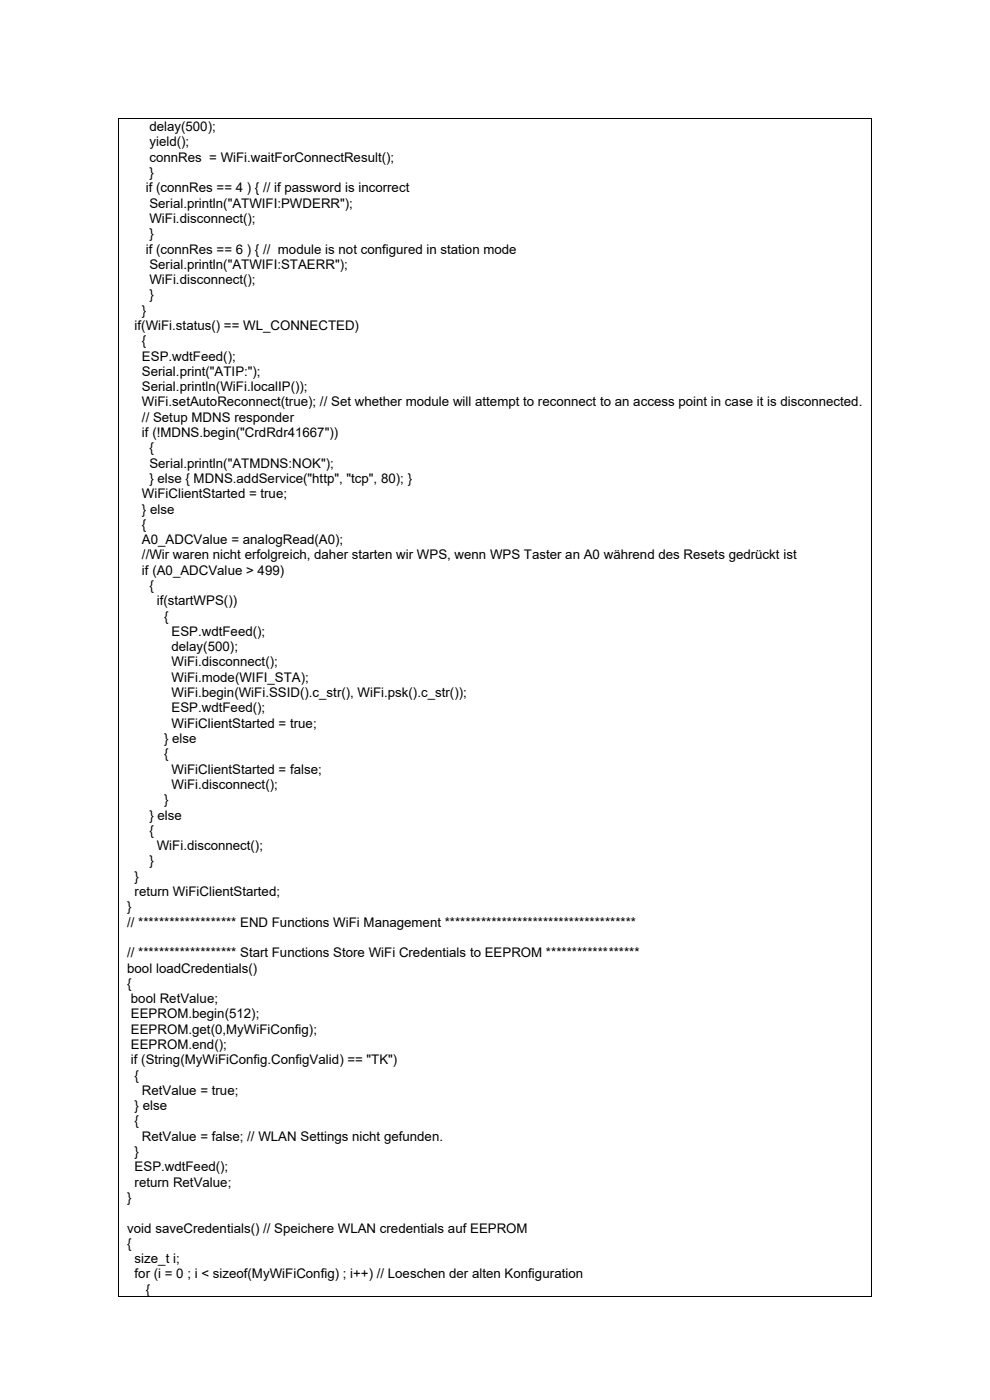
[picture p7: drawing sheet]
<svg xmlns="http://www.w3.org/2000/svg" width="210mm" height="297mm" viewBox="0 0 210 297" stroke-linecap="round" stroke-linejoin="round" font-family="sans-serif">
<defs><g id="words">
<g font-size="2.8">
<text x="31.7" y="27.8">delay(500);</text>
<text x="31.7" y="31.1">yield();</text>
<text x="31.7" y="34.3">connRes = WiFi.waitForConnectResult();</text>
<text x="30.9" y="40.8">if (connRes == 4 ) { // if password is incorrect</text>
<text x="31.7" y="37.5">}</text>
<text x="31.7" y="44">Serial.println(&quot;ATWIFI:PWDERR&quot;);</text>
<text x="31.7" y="47.3">WiFi.disconnect();</text>
<text x="30.9" y="53.8">if (connRes == 6 ) { // module is not configured in station mode</text>
<text x="31.7" y="50.5">}</text>
<text x="31.7" y="57">Serial.println(&quot;ATWIFI:STAERR&quot;);</text>
<text x="31.7" y="60.3">WiFi.disconnect();</text>
<text x="31.7" y="63.5">}</text>
<text x="28.6" y="70">if(WiFi.status() == WL_CONNECTED)</text>
<text x="30.1" y="66.8">}</text>
<text x="30.1" y="76.5">ESP.wdtFeed();</text>
<text x="30.1" y="73.3">{</text>
<text x="30.1" y="79.7">Serial.print(&quot;ATIP:&quot;);</text>
<text x="30.1" y="83">Serial.println(WiFi.localIP());</text>
<text x="30.1" y="89.5">// Setup MDNS responder</text>
<text x="30.1" y="86.2">WiFi.setAutoReconnect(true); // Set whether module will attempt to reconnect to an access point in case it is disconnected.</text>
<text x="30.1" y="92.7">if (!MDNS.begin(&quot;CrdRdr41667&quot;))</text>
<text x="31.7" y="96">{</text>
<text x="31.7" y="99.2">Serial.println(&quot;ATMDNS:NOK&quot;);</text>
<text x="30.1" y="105.7">WiFiClientStarted = true;</text>
<text x="31.7" y="102.5">} else { MDNS.addService(&quot;http&quot;, &quot;tcp&quot;, 80); }</text>
<text x="30.1" y="112.2">{</text>
<text x="30.1" y="108.9">} else</text>
<text x="30.1" y="118.7">//Wir waren nicht erfolgreich, daher starten wir WPS, wenn WPS Taster an A0 während des Resets gedrückt ist</text>
<text x="30.1" y="115.4">A0_ADCValue = analogRead(A0);</text>
<text x="30.1" y="121.9">if (A0_ADCValue &gt; 499)</text>
<text x="31.7" y="125.2">{</text>
<text x="33.3" y="128.4">if(startWPS())</text>
<text x="34.8" y="131.7">{</text>
<text x="36.4" y="134.9">ESP.wdtFeed();</text>
<text x="36.4" y="141.4">WiFi.disconnect();</text>
<text x="36.4" y="138.2">delay(500);</text>
<text x="36.4" y="144.7">WiFi.mode(WIFI_STA);</text>
<text x="36.4" y="147.9">WiFi.begin(WiFi.SSID().c_str(), WiFi.psk().c_str());</text>
<text x="36.4" y="151.1">ESP.wdtFeed();</text>
<text x="36.4" y="154.4">WiFiClientStarted = true;</text>
<text x="34.8" y="157.6">} else</text>
<text x="34.8" y="160.9">{</text>
<text x="36.4" y="164.1">WiFiClientStarted = false;</text>
<text x="36.4" y="167.4">WiFi.disconnect();</text>
<text x="31.7" y="173.9">} else</text>
<text x="34.8" y="170.6">}</text>
<text x="31.7" y="177.1">{</text>
<text x="31.7" y="183.6">}</text>
<text x="33.3" y="180.3">WiFi.disconnect();</text>
<text x="28.6" y="186.8">}</text>
<text x="28.6" y="190.1">return WiFiClientStarted;</text>
<text x="27" y="193.3">}</text>
<text x="27" y="196.6">// ******************* END Functions WiFi Management *************************************</text>
<text x="27" y="203.1">// ******************* Start Functions Store WiFi Credentials to EEPROM ******************</text>
<text x="27" y="209.5">{</text>
<text x="27" y="206.3">bool loadCredentials()</text>
<text x="27.8" y="212.8">bool RetValue;</text>
<text x="27.8" y="219.3">EEPROM.get(0,MyWiFiConfig);</text>
<text x="27.8" y="216">EEPROM.begin(512);</text>
<text x="27.8" y="222.5">EEPROM.end();</text>
<text x="27.8" y="225.8">if (String(MyWiFiConfig.ConfigValid) == &quot;TK&quot;)</text>
<text x="28.6" y="229">{</text>
<text x="30.1" y="232.3">RetValue = true;</text>
<text x="28.6" y="235.5">} else</text>
<text x="28.6" y="238.8">{</text>
<text x="28.6" y="245.3">}</text>
<text x="30.1" y="242">RetValue = false; // WLAN Settings nicht gefunden.</text>
<text x="28.6" y="248.5">ESP.wdtFeed();</text>
<text x="28.6" y="251.7">return RetValue;</text>
<text x="27" y="255">}</text>
<text x="27" y="261.5">void saveCredentials() // Speichere WLAN credentials auf EEPROM</text>
<text x="27" y="264.7">{</text>
<text x="28.6" y="268">size_t i;</text>
<text x="28.6" y="271.2">for (i = 0 ; i &lt; sizeof(MyWiFiConfig) ; i++) // Loeschen der alten Konfiguration</text>
<text x="30.9" y="274.5">{</text>
</g>
</g></defs>
<g fill="#000">
<path d="M25 25h.2v.2h-.2z" fill-rule="evenodd"/>
<path d="M25 25h.2v.2h-.2z" fill-rule="evenodd"/>
<path d="M184.8 25h.2v.2h-.2z" fill-rule="evenodd"/>
<path d="M184.8 25h.2v.2h-.2z" fill-rule="evenodd"/>
<path d="M25 275.1h.2v.1h-.2z" fill-rule="evenodd"/>
<path d="M25 275.1h.2v.1h-.2z" fill-rule="evenodd"/>
<path d="M184.8 275.1h.2v.1h-.2z" fill-rule="evenodd"/>
<path d="M184.8 275.1h.2v.1h-.2z" fill-rule="evenodd"/>
</g>
<path d="M25.1 25.2v249.9M25.2 25.1h159.6M184.9 25.2v249.9M25.2 275.1h159.6" fill="none" stroke="#000" stroke-width=".21"/>
<use href="#words"/>
</svg>
